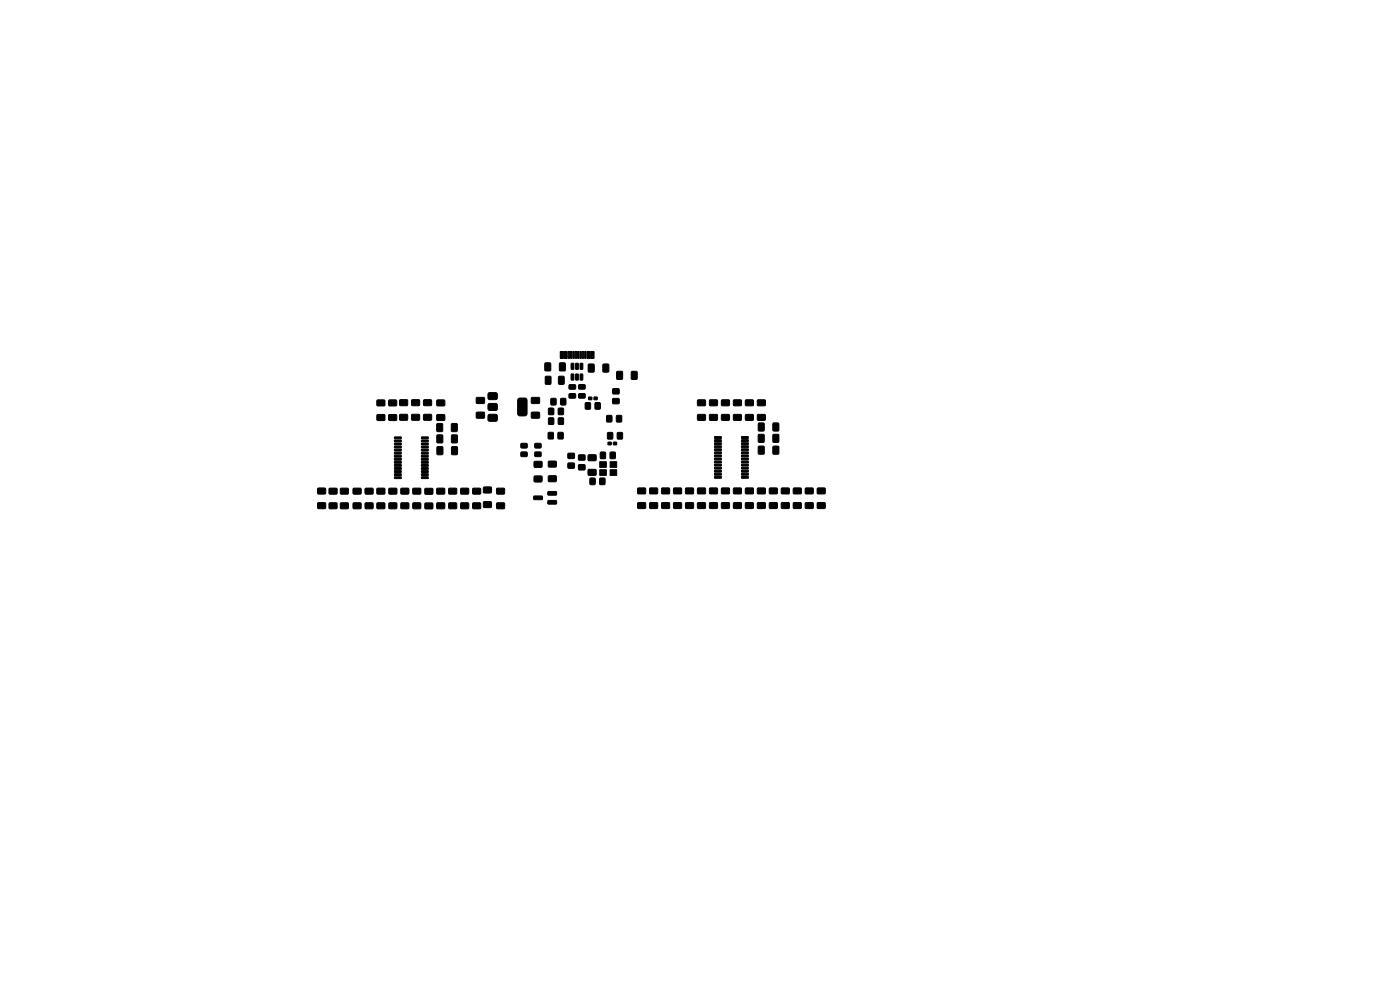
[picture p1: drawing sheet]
<svg xmlns="http://www.w3.org/2000/svg" width="297mm" height="210mm" viewBox="0 0 297 210" stroke-linecap="round" stroke-linejoin="round" font-family="sans-serif">
<g fill="#000" stroke="#000" stroke-width=".21">
<path d="M115.6 77h1.2v1.6h-1.2zM118.9 74.6h.6v1.4h-.6zM118.7 77h1.2v1.6h-1.2zM119.7 74.6h.6v1.4h-.6zM120.5 74.6h.3v1.4h-.3zM121.2 77.1h.5v1.3l-.5-.1zM121 74.6h.3v1.4h-.3zM121.5 74.6h.3v1.4h-.3zM122.1 77.1h.6l-.1 1.3-.5-.1zM122 74.6h.3v1.4h-.3zM122.5 74.6h.3v1.4h-.3zM123.1 77.1h.5v1.3l-.5-.1z"/>
<path d="M123 74.6h.3v1.4h-.3zM123.5 74.6h.3v1.4h-.3zM124 74.6h.3v1.4h-.3zM124.8 77.3h1.2v1.6h-1.2zM124.6 74.6h.6v1.4h-.6zM125.4 74.6h.6v1.4h-.6zM127.9 77.3h1.2v1.6h-1.2zM130.9 78.8h1.1v1.6h-1.1zM134 78.8h1.1v1.6h-1.1zM80 88h1.6v1.1h-1.6zM80 84.9h1.6v1.1h-1.6zM82.5 88h1.6v1.1h-1.6z"/>
<path d="M82.5 84.9h1.6v1.1h-1.6zM83.7 92.7h1.4v.3l-1.4 .1zM83.7 93.4l1.4-.1v.4h-1.4zM83.7 94h1.4v.3l-1.4 .1zM83.7 94.7l1.4-.1v.4h-1.4zM83.7 95.3h1.4v.3l-1.4 .1zM83.7 96l1.4-.1v.4h-1.4zM83.7 96.6h1.4v.3l-1.4 .1zM83.7 97.3l1.4-.1v.4h-1.4zM83.7 97.9h1.4v.3l-1.4 .1zM83.7 98.6l1.4-.1v.4h-1.4zM83.7 99.2h1.4v.3l-1.4 .1z"/>
<path d="M83.7 99.9l1.4-.1v.4h-1.4zM84.8 87.9h1.6v1.2h-1.6zM84.8 84.8h1.6v1.2h-1.6zM87.4 87.9h1.6v1.2h-1.6zM87.4 84.8h1.6v1.2h-1.6zM89.4 99.9l1.4-.1 .1 .4h-1.4zM89.4 99.2h1.4l.1 .3-1.4 .1zM89.4 98.6l1.4-.1 .1 .4h-1.4zM89.4 97.9h1.4l.1 .3-1.4 .1zM89.4 97.3l1.4-.1 .1 .4h-1.4zM89.4 96.6h1.4l.1 .3-1.4 .1zM89.4 96l1.4-.1 .1 .4h-1.4z"/>
<path d="M89.4 95.3h1.4l.1 .3-1.4 .1zM89.4 94.7l1.4-.1 .1 .4h-1.4zM89.4 94h1.4l.1 .3-1.4 .1zM89.4 93.4l1.4-.1 .1 .4h-1.4zM89.4 92.7h1.4l.1 .3-1.4 .1zM89.9 87.9h1.6v1.2h-1.6zM89.9 84.8h1.6v1.2h-1.6zM92.7 89.9h1.2v1.6h-1.2zM92.7 92.3h1.2v1.6h-1.2zM92.7 94.8h1.2v1.6h-1.2zM92.7 88h1.6v1.1h-1.6zM92.7 84.9h1.6v1.1h-1.6z"/>
<path d="M95.8 89.9h1.2v1.6h-1.2zM95.8 92.3h1.2v1.6h-1.2zM95.8 94.8h1.2v1.6h-1.2zM101.1 87.5h1.6v1.2h-1.6zM101.1 84.4h1.6v1.1h-1.6zM103.6 83.4l.3-.1h1.5l.1 .4-.1 .9-.3 .2-1.4-.1-.2-.3zM103.6 85.7l.3-.1h1.5l.1 .4-.1 .9-.3 .2-1.4-.1-.2-.3zM103.6 88l.3-.1h1.5l.1 .4-.1 .9-.3 .2-1.4-.1-.2-.3zM110 84.6l.2-.2h1.1l.5 .3v3l-.2 .5h-1.4l-.3-.2-.1-3.1zM110.5 95.9h1.2l.2 .2v.6l-.3 .2h-1l-.1-.3zM110.5 94.1l1.2-.1 .2 .3v.6l-.3 .2-1-.1-.1-.2zM112.8 87.5h1.6v1.2h-1.6z"/>
<path d="M112.8 84.4h1.6v1.1h-1.6zM113.5 95.9h1.2l.1 .2v.6l-.2 .2h-1l-.2-.3zM113.5 94.1l1.2-.1 .1 .3v.6l-.2 .2-1-.1-.2-.2zM113.3 97.9h1.6v1.2h-1.6zM116.3 91.8h1.1v1.3h-1.1zM116.4 88.7h1v1.3h-1zM116.4 86.6h1v1.3h-1zM116.9 84.6h1v1.3h-1zM115.7 79.9l1-.1 .2 .1v1.4l-.1 .2h-.9l-.2-.1zM116.4 97.9h1.6v1.1h-1.6zM118.4 91.8h1v1.3h-1zM118.5 88.7h1v1.3h-1z"/>
<path d="M118.5 86.6h1v1.3h-1zM119 84.6h1v1.3h-1zM118.5 79.9l1-.1 .2 .1v1.4l-.1 .2h-.9l-.2-.1zM121.2 79.4h.5v1.2h-.5zM120.5 96.2h1.3v1h-1.3zM120.5 98.3h1.3v1h-1.3zM120.8 81.7l1.2-.1 .1 .2v.6l-.2 .2h-1.1l-.1-.3zM120.8 83.6l1.2-.1 .1 .2v.6l-.2 .2h-1.1l-.1-.3zM122.1 79.4h.6l-.1 1.2h-.5zM122.8 98.6h1.3v1h-1.3zM122.8 96.5h1.3v1.1h-1.3zM123.1 79.4h.5v1.2h-.5z"/>
<path d="M122.8 81.6h1.2l.2 .2-.1 .6-.2 .2h-1l-.2-.3zM122.8 83.5h1.2l.2 .2-.1 .6-.2 .2h-1l-.2-.3zM124.2 85.5h1v1.3h-1zM124.9 84.2h.6v.6h-.6zM124.8 96.5h1.6v1.2h-1.6zM126 84.2h.7v.6h-.7zM126.3 85.5h1v1.3h-1zM127.2 97.9h1.4v1.2h-1.4zM127.4 95.9h1v1.4h-1zM129 93.8h.7v.5h-.7zM129.5 95.9h1v1.4h-1zM129.4 97.9h1.4v1.2h-1.4z"/>
<path d="M128.7 88.2h1.1v1.3h-1.1zM128.9 91.8h1v1.3h-1zM130.1 93.8h.7v.5h-.7zM130 84.6h1.3v1h-1.3zM130 82.5h1.3v1h-1.3zM130.8 88.2h1v1.3h-1zM131 91.8h1v1.3h-1zM148 88h1.6v1.1h-1.6zM148 84.9h1.6v1.1h-1.6zM150.6 88h1.6v1.1h-1.6zM150.6 84.9h1.6v1.1h-1.6zM151.6 92.6h1.4v.3l-1.4 .1z"/>
<path d="M151.6 93.3h1.4v.3l-1.4 .1zM151.6 93.9h1.4v.3l-1.4 .1zM151.6 94.6h1.4v.3l-1.4 .1zM151.6 95.2h1.4v.3l-1.4 .1zM151.6 95.9h1.4v.3l-1.4 .1zM151.6 96.5h1.4v.3l-1.4 .1zM151.6 97.2h1.4v.3l-1.4 .1zM151.6 97.8h1.4v.3l-1.4 .1zM151.6 98.5h1.4v.3l-1.4 .1zM151.6 99.1h1.4v.3l-1.4 .1zM151.6 99.8h1.4v.3l-1.4 .1zM153.1 88h1.6v1.1h-1.6z"/>
<path d="M153.1 84.9h1.6v1.1h-1.6zM155.6 88h1.6v1.1h-1.6zM155.6 84.9h1.6v1.1h-1.6zM157.3 99.8h1.4l.1 .3-1.4 .1zM157.3 99.1h1.4l.1 .3-1.4 .1zM157.3 98.5h1.4l.1 .3-1.4 .1zM157.3 97.8h1.4l.1 .3-1.4 .1zM157.3 97.2h1.4l.1 .3-1.4 .1zM157.3 96.5h1.4l.1 .3-1.4 .1zM157.3 95.9h1.4l.1 .3-1.4 .1zM157.3 95.2h1.4l.1 .3-1.4 .1zM157.3 94.6h1.4l.1 .3-1.4 .1z"/>
<path d="M157.3 93.9h1.4l.1 .3-1.4 .1zM157.3 93.3h1.4l.1 .3-1.4 .1zM157.3 92.6h1.4l.1 .3-1.4 .1zM158.2 88h1.6v1.1h-1.6zM158.2 84.9h1.6v1.1h-1.6zM160.9 89.8h1.2v1.6h-1.2zM160.9 94.7h1.2v1.6h-1.2zM160.9 92.2h1.2v1.6h-1.2zM160.7 88h1.6v1.1h-1.6zM160.7 84.9h1.6v1.1h-1.6zM164 89.8h1.2v1.6h-1.2zM164 94.7h1.2v1.6h-1.2z"/>
<path d="M164 92.2h1.2v1.6h-1.2zM67.4 103.6h1.6v1.1h-1.6zM67.4 106.7h1.6v1.1h-1.6zM69.9 103.6h1.6v1.2h-1.6zM69.9 106.7h1.6v1.2h-1.6zM72.3 103.6h1.6v1.2h-1.6zM72.3 106.7h1.6v1.2h-1.6zM75 103.6h1.6v1.2h-1.6zM75 106.7h1.6v1.2h-1.6zM77.5 103.6h1.6v1.2h-1.6zM77.5 106.7h1.6v1.2h-1.6zM80 103.6h1.6v1.2h-1.6z"/>
<path d="M80 106.7h1.6v1.2h-1.6zM83.7 100.5h1.4v.3l-1.4 .1zM83.7 101.2l1.4-.1v.4h-1.4zM82.5 103.6h1.6v1.2h-1.6zM82.5 106.7h1.6v1.2h-1.6zM85.1 103.6h1.6v1.2h-1.6zM85.1 106.7h1.6v1.2h-1.6zM87.6 103.6h1.6v1.2h-1.6zM87.6 106.7h1.6v1.2h-1.6zM89.4 101.2l1.4-.1 .1 .4h-1.4zM89.4 100.5h1.4l.1 .3-1.4 .1zM90.2 103.6h1.6v1.2h-1.6z"/>
<path d="M90.2 106.7h1.6v1.2h-1.6zM92.7 103.6h1.6v1.2h-1.6zM92.7 106.7h1.6v1.2h-1.6zM95.2 103.6h1.6v1.2h-1.6zM95.2 106.7h1.6v1.2h-1.6zM97.8 103.6h1.6v1.2h-1.6zM97.8 106.7h1.6v1.2h-1.6zM100.3 103.6h1.6v1.2h-1.6zM100.3 106.7h1.6v1.2h-1.6zM102.6 103.4h1.6v1.1h-1.6zM102.6 106.5h1.6v1.1h-1.6zM105.4 103.6h1.6v1.2h-1.6z"/>
<path d="M105.4 106.7h1.6v1.2h-1.6zM113.3 101h1.6v1.2h-1.6zM113.3 105.3l1.7-.1 .1 .7-.2 .1h-1.6l-.1-.2zM116.4 101h1.6v1.1h-1.6zM116.3 106.2h1.7l.1 .6-.2 .2-1.6-.1-.1-.1zM116.3 104.3h1.7l.1 .6-.2 .2-1.6-.1-.1-.1zM124.8 99.6h1.6v1.2h-1.6zM125.2 101.5h1v1.3h-1zM127.3 101.5h1v1.3h-1zM127.2 99.6h1.4v1.2h-1.4zM129.4 99.6h1.4v1.2h-1.4zM135.3 103.6h1.6v1.1h-1.6z"/>
<path d="M135.3 106.7h1.6v1.1h-1.6zM137.9 103.6h1.6v1.1h-1.6zM137.9 106.7h1.6v1.1h-1.6zM140.4 103.6h1.6v1.1h-1.6zM140.4 106.7h1.6v1.1h-1.6zM142.9 103.6h1.6v1.1h-1.6zM142.9 106.7h1.6v1.1h-1.6zM145.5 103.6h1.6v1.1h-1.6zM145.5 106.7h1.6v1.1h-1.6zM148 103.6h1.6v1.1h-1.6zM148 106.7h1.6v1.1h-1.6zM151.6 100.4h1.4v.3l-1.4 .1z"/>
<path d="M151.6 101.1h1.4v.3l-1.4 .1zM150.6 103.6h1.6v1.1h-1.6zM150.6 106.7h1.6v1.1h-1.6zM153.1 103.6h1.6v1.1h-1.6zM153.1 106.7h1.6v1.1h-1.6zM155.6 103.6h1.6v1.1h-1.6zM155.6 106.7h1.6v1.1h-1.6zM157.3 101.1h1.4l.1 .3-1.4 .1zM157.3 100.4h1.4l.1 .3-1.4 .1zM158.2 103.6h1.6v1.1h-1.6zM158.2 106.7h1.6v1.1h-1.6zM160.7 103.6h1.6v1.1h-1.6z"/>
<path d="M160.7 106.7h1.6v1.1h-1.6zM163.3 103.6h1.6v1.1h-1.6zM163.3 106.7h1.6v1.1h-1.6zM165.8 103.6h1.6v1.1h-1.6zM165.8 106.7h1.6v1.1h-1.6zM168.3 103.6h1.6v1.1h-1.6zM168.3 106.7h1.6v1.1h-1.6zM170.9 103.6h1.6v1.1h-1.6zM170.9 106.7h1.6v1.1h-1.6zM173.4 103.6h1.6v1.1h-1.6zM173.4 106.7h1.6v1.1h-1.6z"/>
</g>
</svg>
